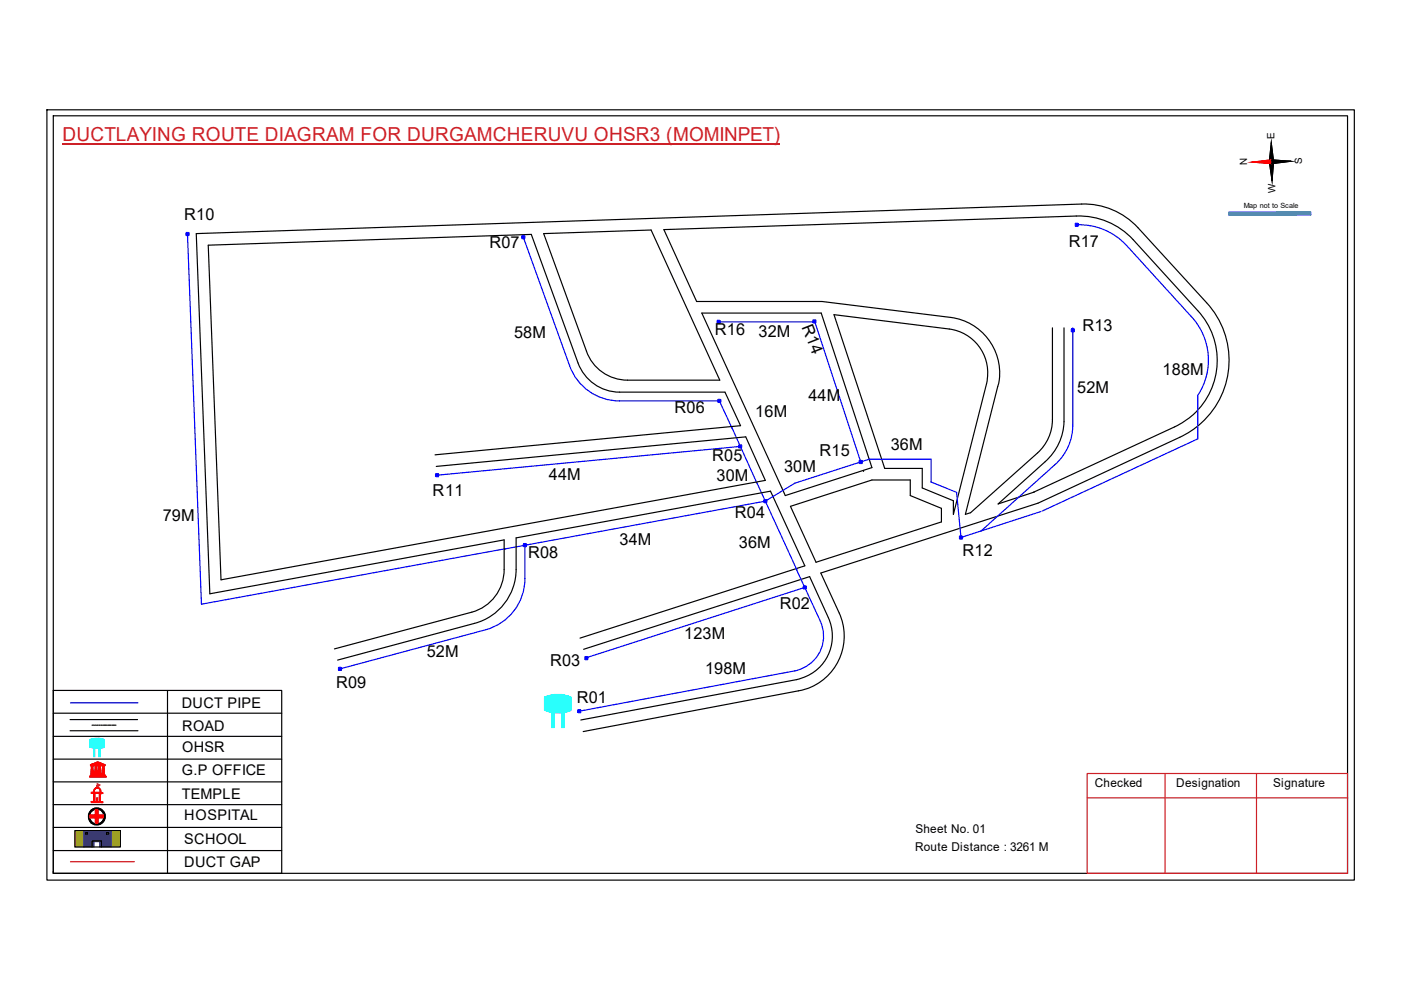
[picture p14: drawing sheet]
<svg xmlns="http://www.w3.org/2000/svg" width="297mm" height="210mm" viewBox="0 0 297 210" stroke-linecap="round" stroke-linejoin="round" font-family="sans-serif">
<defs><g id="words">
<text font-size="4.1" fill="#cd2027" x="13.2" y="29.9">DUCTLAYING ROUTE DIAGRAM FOR DURGAMCHERUVU OHSR3 (MOMINPET)</text>
<g font-size="3.5">
<text x="39.1" y="46.7">R10</text>
<text x="103.8" y="52.7">R07</text>
<text x="226.6" y="52.4">R17</text>
<text x="109" y="71.7">58M</text>
<text x="151.6" y="71.1">R16</text>
<text x="160.8" y="71.5">32M</text>
<text x="170" y="69.3" transform="rotate(69 170 69.3)">R14</text>
<text x="229.5" y="70.1">R13</text>
<text x="228.4" y="83.2">52M</text>
<text x="246.5" y="79.5">188M</text>
<text x="143" y="87.6">R06</text>
<text x="160.1" y="88.4">16M</text>
<text x="171.4" y="85">44M</text>
<text x="188.8" y="95.5">36M</text>
<text x="116.4" y="101.7">44M</text>
<text x="151" y="97.8">R05</text>
<text x="151.9" y="101.9">30M</text>
<text x="166.2" y="100.2">30M</text>
<text x="173.8" y="96.8">R15</text>
<text x="91.7" y="105.2">R11</text>
<text x="34.5" y="110.5">79M</text>
<text x="155.8" y="109.9">R04</text>
<text x="112" y="118.4">R08</text>
<text x="131.4" y="115.7">34M</text>
<text x="156.7" y="116.2">36M</text>
<text x="204.1" y="117.9">R12</text>
<text x="165.3" y="129">R02</text>
<text x="145.1" y="135.6">123M</text>
<text x="90.5" y="139.4">52M</text>
<text x="116.6" y="141.2">R03</text>
<text x="149.5" y="143">198M</text>
<text x="71.2" y="146">R09</text>
<text x="122.3" y="149">R01</text>
</g>
<g font-size="3.1">
<text x="38.6" y="150">DUCT PIPE</text>
<text x="38.6" y="154.9">ROAD</text>
<text x="38.6" y="159.5">OHSR</text>
<text x="38.6" y="164.3">G.P OFFICE</text>
<text x="38.6" y="169.3">TEMPLE</text>
<text x="39.1" y="173.9">HOSPITAL</text>
<text x="39.1" y="179">SCHOOL</text>
<text x="39.1" y="183.8">DUCT GAP</text>
</g>
<g font-size="2.6">
<text x="232.1" y="167">Checked</text>
<text x="249.4" y="167">Designation</text>
<text x="270" y="167">Signature</text>
<text x="194.1" y="176.6">Sheet No. 01</text>
<text x="194" y="180.3">Route Distance : 3261 M</text>
</g>
<g font-size="2.1">
<text x="270.2" y="29.5" transform="rotate(-91 270.2 29.5)">E</text>
<text x="264.5" y="35.1" transform="rotate(-91 264.5 35.1)">N</text>
<text x="276.1" y="34.8" transform="rotate(-91 276.1 34.8)">S</text>
<text x="270.5" y="40.9" transform="rotate(-91 270.5 40.9)">W</text>
</g>
<text font-size="1.5" x="263.7" y="44.2">Map not to Scale</text>
</g></defs>
<path d="M11.3 151.2h48.4M11.3 156.1h48.4M14.9 152.6h14.3M14.9 154.9h14.3M35.5 146.4v38.8M11.3 175.4h48.4M11.3 161h48.4M11.3 165.8h48.4M11.3 170.6h48.4M11.3 180.3h48.4" fill="none" stroke="#000" stroke-width=".25"/>
<path d="M21 158.6h.3v1.8h-.3z" fill-rule="evenodd" fill="#0ffffc"/>
<path d="M21 158.6h.3v1.8h-.3z" fill="none" stroke="#0ffffc" stroke-width=".21"/>
<path d="M19.9 158.6h.2v1.8h-.2z" fill-rule="evenodd" fill="#0ffffc"/>
<path d="M19 156.9l1.6-.4 1.5 .3v1.6l-1.5 .3-1.6-.4zM19.9 158.6h.2v1.8h-.2z" fill="none" stroke="#0ffffc" stroke-width=".21"/>
<path d="M19 156.8a4.2 4.2 0 0 1 3.1 0v1.7a4.5 4.5 0 0 1-3.1-.1z" fill-rule="evenodd" fill="#0ffffc"/>
<path d="M19 156.8a4.2 4.2 0 0 1 3.1 0v1.7a4.5 4.5 0 0 1-3.1-.1z" fill="none" stroke="#0ffffc" stroke-width=".21"/>
<path d="M19 164.6h3.5v.2h-3.5zM19.2 164.3h3.1v.2h-3.1zM19.2 162.1l1.5-.6 1.6 .7zM19.3 162.4l.6-.1-.2 .1 .1 1.7h-.5l.1-1.7zM19.3 164.2h2.8v.1h-2.8zM19.5 162.1l1.2-.5 1.3 .5zM20.1 162.3h.5v1.8h-.5zM20.7 161.7l.2 .1-.2 .3zM20.9 162.3h.5v1.8h-.5zM21.6 162.3l.6 .1h-.1v1.7h-.4l.1-1.7z" fill="none" stroke="#f00" stroke-width=".21"/>
<path d="M21.6 162.3h.5v1.8h-.5z" fill-rule="evenodd" fill="#f00"/>
<path d="M21.6 162.3h.5v1.8h-.5z" fill="none" stroke="#f00" stroke-width=".21"/>
<path d="M20.9 162.3h.5v1.8h-.5z" fill-rule="evenodd" fill="#f00"/>
<path d="M20.9 162.3h.5v1.8h-.5z" fill="none" stroke="#f00" stroke-width=".21"/>
<path d="M20.1 162.3h.5v1.8h-.5z" fill-rule="evenodd" fill="#f00"/>
<path d="M20.1 162.3h.5v1.8h-.5z" fill="none" stroke="#f00" stroke-width=".21"/>
<path d="M19.3 162.3h.5v1.8h-.5z" fill-rule="evenodd" fill="#f00"/>
<path d="M19.3 162.3h.5v1.8h-.5z" fill="none" stroke="#f00" stroke-width=".21"/>
<path d="M20.6 161.7h.4v.4h-.4z" fill-rule="evenodd" fill="#f00"/>
<path d="M19 164.6h3.6v.2h-3.6zM19 164.7h3.6M19.2 164.3h3.1v.2h-3.1zM19.2 164.4h3.1M19.3 164.2h2.8v.1h-2.8zM19.3 164.3h2.8M20.6 161.7h.4v.4h-.4z" fill="none" stroke="#f00" stroke-width=".21"/>
<path d="M19.2 162.1l1-.4a.94 .94 0 0 1 1.1 0l1 .4v.2h-3.1zM19.9 162.1h.7l-.1-.3zM21 161.8l-.1 .3h.7z" fill-rule="evenodd" fill="#f00"/>
<path d="M19.2 162.1l1-.4a.94 .94 0 0 1 1.1 0l1 .4v.2h-3.1zM19.9 162.1l.6-.3 .1 .3zM20.1 168.1h1l-.1 1.9-.9-.1zM20.1 167.2a.73 .73 0 0 1 .9-.2 .73 .73 0 0 1 .4 .9v.2h.4v.1h-.5v1.7l.5 .1v.2l-2.5-.1v-.2h.6v-1.8h-.5v-.1h.5v-.4zM20.1 167.3a.55 .55 0 0 1 1 0l.2 .8-1.4-.1zM20.5 169.2l.1 .6zM20.6 166.5l.1 .5zM21 161.8l.6 .3h-.7z" fill="none" stroke="#f00" stroke-width=".21"/>
<path d="M20.6 166.2l.6 .3-.5 .3z" fill="none" stroke="#e66000" stroke-width=".21"/>
<path d="M20 167.2a.8 .8 0 0 1 1.4 .3v.5l.4 .1v.1l-.5 .1v1.5l.1 .2h.4v.2h-2.5v-.3h.6v-1.7h-.6v-.2h.5zM20.1 167.4l-.2 .6h1.3l-.1-.6-.2-.3h-.5zM20.1 168.3v1.6h.9v-1.7zM20.4 169.2h.3l-.1 .7h-.2z" fill-rule="evenodd" fill="#f00"/>
<path d="M20 167.2a.8 .8 0 0 1 1.4 .3v.5l.4 .1v.1l-.5 .1v1.5l.1 .2h.4v.2h-2.5v-.3h.6v-1.7h-.6v-.2h.5zM20.1 167.4l.3-.3h.5l.2 .3 .1 .6h-1.3zM20.1 168.3l.9-.1v1.7h-.9zM20.4 169.2h.3l-.1 .7h-.2z" fill="none" stroke="#f00" stroke-width=".21"/>
<path d="M20.6 166.5v.5z" fill="#f00"/>
<path d="M20.6 166.5v.5z" fill="none" stroke="#f00" stroke-width=".21"/>
<path d="M20.6 166.5v.5z" fill="#f00"/>
<path d="M20.6 166.5v.5z" fill="none" stroke="#f00" stroke-width=".21"/>
<path d="M20.6 166.5v.5z" fill="#f00"/>
<path d="M20.6 166.5v.5zM20.6 166.5v.5" fill="none" stroke="#f00" stroke-width=".21"/>
<path d="M20.7 166.8l-.1 .2z" fill="#f00"/>
<path d="M20.7 166.8l-.1 .2z" fill="none" stroke="#f00" stroke-width=".21"/>
<path d="M20.7 166.8v.2z" fill="#f00"/>
<path d="M20.7 166.8v.2z" fill="none" stroke="#f00" stroke-width=".21"/>
<path d="M20.6 167h.1z" fill="#f00"/>
<path d="M20.6 167h.1z" fill="none" stroke="#f00" stroke-width=".21"/>
<path d="M20.6 167h.1z" fill="#f00"/>
<path d="M20.6 167h.1z" fill="none" stroke="#f00" stroke-width=".21"/>
<path d="M20.6 166.2l.6 .3-.6 .3z" fill-rule="evenodd" fill="#e66000"/>
<path d="M20.6 166.2l.6 .3-.6 .3z" fill="none" stroke="#e66000" stroke-width=".21"/>
<path d="M11.3 146.4h48.4v38.8h-48.4zM19.5 153.8h.4M20 153.8h.3M20.4 153.8h.4M21 153.8h.2M21.4 153.8h.3M21.9 153.8h.3M22.3 153.8h.3M22.8 153.8h.4M23.2 153.8h.4M23.7 153.8h.4M24.2 153.8h.4" fill="none" stroke="#000" stroke-width=".25"/>
<path d="M14.9 149h14.3" fill="none" stroke="#00f" stroke-width=".25"/>
<g fill="none" stroke="#000" stroke-width=".21">
<circle cx="20.5" cy="173.1" r="1.8"/>
<circle cx="20.5" cy="173.1" r="1.54"/>
<circle cx="20.5" cy="173.1" r="1.78"/>
<circle cx="20.5" cy="173.1" r="1.59"/>
</g>
<path d="M18.7 173.1a1.8 1.8 0 0 1 3.6 0 1.8 1.8 0 0 1-3.6 0zM19 173.1a1.54 1.54 0 0 0 3 0 1.54 1.54 0 0 0-3 0z" fill-rule="evenodd" fill="#000"/>
<path d="M19.1 172.8h1.2v-1.1h.5v1.1h1.1v.6h-1.1v1.1h-.5v-1.1h-1.2z" fill="none" stroke="#f00" stroke-width=".25"/>
<path d="M19.1 172.8h1.1v-1.1h.6v1.1h1.1v.6h-1.1v1.1h-.6v-1.1h-1.1z" fill-rule="evenodd" fill="#f00"/>
<path d="M19.1 172.8h1.1v-1.1h.6v1.1h1.1v.6h-1.1v1.1h-.6v-1.1h-1.1z" fill="none" stroke="#f00" stroke-width=".21"/>
<path d="M14.9 182.7h13.6" fill="none" stroke="#f00" stroke-width=".25"/>
<path d="M15.9 176.1h1.9v3.5h-1.9zM23.6 176.1h1.9v3.5h-1.9z" fill-rule="evenodd" fill="#c8c92d"/>
<path d="M15.9 176.1h1.9v3.5h-1.9zM23.6 176.1h1.9v3.5h-1.9z" fill="none" stroke="#c8c92d" stroke-width=".21"/>
<path d="M17.7 176.1h5.9v3.5h-2.5v-1.1h-1.2v1.1h-2.2zM18.2 176.5v.4h.3v-.4zM22.6 176.5v.4h.4v-.4z" fill-rule="evenodd" fill="#293189"/>
<path d="M17.7 176.1h5.9v3.5h-2.5v-1.1h-1.2v1.1h-2.2zM18.2 176.5h.3v.4h-.3zM22.6 176.5h.4v.4h-.4z" fill="none" stroke="#293189" stroke-width=".21"/>
<path d="M9.9 23.3h277.2v163.3h-277.2zM11.3 24.6h274.4v160.6h-274.4zM273.7 34.2l-8.2 .2M15.9 176.1h9.6v3.5h-9.6zM18.2 176.5h.4v.4h-.4zM19.5 179.6v-1.3h2v1.3M22.6 176.5h.5v.4h-.5zM11.3 184.8v.4" fill="none" stroke="#000" stroke-width=".25"/>
<path d="M13.2 30.4h152.2M230.5 164h55.2v21.2h-55.2zM230.5 169.2h55.2M247 164v21.2M266.4 164v21.2" fill="none" stroke="#cd2027" stroke-width=".25"/>
<path d="M269.1 34.3h.9l-.3 4.1zM269.5 30.2l.5 4.1h-.9z" fill="#000"/>
<path d="M269.1 34.3h.9l-.3 4.1zM269.5 30.2l.5 4.1h-.9z" fill="none" stroke="#000" stroke-width=".21"/>
<path d="M265.5 34.4l4.1-.5v.8z" fill="#f00"/>
<path d="M265.5 34.4l4.1-.5v.8z" fill="none" stroke="#f00" stroke-width=".21"/>
<path d="M269.6 33.9l4.1 .3-4.1 .5zM269.1 34.3h.9l-.3 4.1zM269.5 30.2l.5 4.1h-.9z" fill="#000"/>
<path d="M269.1 34.3h.9l-.3 4.1zM269.5 30.2l.5 4.1h-.9zM269.6 33.9l4.1 .3-4.1 .5z" fill="none" stroke="#000" stroke-width=".21"/>
<path d="M273.7 34.2l-8.2 .2" fill="none" stroke="#000" stroke-width=".25"/>
<path d="M265.5 34.4l4.1-.5v.8z" fill="#f00"/>
<path d="M265.5 34.4l4.1-.5v.8z" fill="none" stroke="#f00" stroke-width=".21"/>
<path d="M269.6 33.9l4.1 .3-4.1 .5z" fill="#000"/>
<path d="M269.6 33.9l4.1 .3-4.1 .5z" fill="none" stroke="#000" stroke-width=".21"/>
<path d="M269.6 34.3l-4.1 .1" fill="none" stroke="#f00" stroke-width=".25"/>
<path d="M273.7 34.2l-4.1 .1" fill="none" stroke="#000" stroke-width=".25"/>
<path d="M260.6 45h17.2v.6h-17.2z" fill-rule="evenodd" fill="#0093dd"/>
<path d="M260.6 45h17.2v.6h-17.2z" fill="none" stroke="#0093dd" stroke-width=".21"/>
<path d="M260.6 45h17.3v.6h-17.3z" fill="none" stroke="#0093dd" stroke-width=".25"/>
<path d="M115.3 49.5l22.7-.7 14.6 31.8h-19.5a9.2 9.2 0 0 1-8.8-6.2zM148.8 66.4h25.3l10.8 32.7-18.4 6zM176.8 66.7l24.5 3.1a9.4 9.4 0 0 1 7.9 11.6l-7.1 27.7v-2.9l-6.6-2.7v-4.2h-7.9zM223.1 69.5v19.5a9.5 9.5 0 0 1-3.1 7l-14.2 12.7-1.1 .4 6.8-27.1a11.8 11.8 0 0 0-9.9-14.7l-27.3-3.4h-26.6l-6.9-15.2 87.4-2.9a15.6 15.6 0 0 1 12 5l13.8 15.1a15.5 15.5 0 0 1-5 24.6l-29.9 13.9M225.6 69.5v19.9a11.8 11.8 0 0 1-4 8.5l-10 8.9 7.7-2.5M92.2 96.4l64.8-6.1-3.3-7.2h-22.3a9.4 9.4 0 0 1-8.8-6.1l-10-27.3-68.4 2.3 2.7 70.9 115.4-21-4.2-9.3-65.6 6.3M183.1 99.7h.1M109.4 114l54-9.9 7.2 15.9-47.6 15.3M167.6 107.4l17.3-5.6h8.1v3.3l6.6 2.7v2.9l-26.6 8.5zM70.9 137.6l29.1-7.8a9.3 9.3 0 0 0 6.9-9.1v-6.2l-62.4 11.4-2.9-76.4 187.7-6.2a15.6 15.6 0 0 1 12 5l14.5 15.9a18 18 0 0 1-5.7 28.5l-30 14-46.1 14.8 3.9 8.5a11.8 11.8 0 0 1-8.6 16.5l-45.6 8.6M109.4 120.7a11.9 11.9 0 0 1-8.8 11.5l-29 7.8M123.7 137.7l48-15.4 3.9 8.7a9.4 9.4 0 0 1-6.7 13.1l-45.8 8.6" fill="none" stroke="#000" stroke-width=".25"/>
<path d="M39.7 49.6l3 78.5 64.5-11.8M111 50.3l9.8 27.3a11.2 11.2 0 0 0 10.6 7.4h21.1l2.8 6M228.3 47.7a13.6 13.6 0 0 1 10.6 4.4l13.7 15a13.5 13.5 0 0 1 1.4 16.7v9.2l-33.1 15.4M152.4 68.2h20.4l9.7 29.8M227.5 69.5v20.7a11.2 11.2 0 0 1-3.8 8.3l-15.7 14.1M155.1 90.4l5.5 12.2M156.9 94.7l-64.2 6.1M111.3 115.6v7.1a11.2 11.2 0 0 1-8.3 10.8l-30.9 8.3M160.4 102.2l8.5 18.6M220.7 108.5l-17 5.5-.9-9.6-5.4-2.2v-4.8h-13.1l-15.8 5-6.2 3.9-55.4 10.1M168.8 120.6l5.1 11.1a7.5 7.5 0 0 1-5.4 10.5l-45.7 8.6M170.6 124.5l-46.3 14.9" fill="none" stroke="#00f" stroke-width=".25"/>
<path d="M39.5 49.3l.6 .1-.1 .6-.6-.1z" fill-rule="evenodd" fill="#00f"/>
<path d="M39.5 49.3l.6 .1-.1 .6-.6-.1z" fill="none" stroke="#00f" stroke-width=".21"/>
<path d="M71.8 141.5l.6 .1-.1 .6-.5-.1z" fill-rule="evenodd" fill="#00f"/>
<path d="M71.8 141.5l.6 .1-.1 .6-.5-.1z" fill="none" stroke="#00f" stroke-width=".21"/>
<path d="M111 115.2l.6 .1-.1 .6-.5-.1z" fill-rule="evenodd" fill="#00f"/>
<path d="M111 115.2l.6 .1-.1 .6-.5-.1z" fill="none" stroke="#00f" stroke-width=".21"/>
<path d="M124 139.3h.7l-.1 .6h-.5z" fill-rule="evenodd" fill="#00f"/>
<path d="M124 139.3h.7l-.1 .6h-.5z" fill="none" stroke="#00f" stroke-width=".21"/>
<path d="M122.6 150.5h.5v.6l-.6-.1z" fill-rule="evenodd" fill="#00f"/>
<path d="M122.6 150.5h.5v.6l-.6-.1z" fill="none" stroke="#00f" stroke-width=".21"/>
<path d="M170.4 124.2l.6 .1-.1 .6-.6-.1z" fill-rule="evenodd" fill="#00f"/>
<path d="M170.4 124.2l.6 .1-.1 .6-.6-.1z" fill="none" stroke="#00f" stroke-width=".21"/>
<path d="M162 105.9l.6 .1-.1 .6-.6-.1z" fill-rule="evenodd" fill="#00f"/>
<path d="M162 105.9l.6 .1-.1 .6-.6-.1z" fill="none" stroke="#00f" stroke-width=".21"/>
<path d="M92.4 100.4l.6 .1-.1 .6-.6-.1z" fill-rule="evenodd" fill="#00f"/>
<path d="M92.4 100.4l.6 .1-.1 .6-.6-.1z" fill="none" stroke="#00f" stroke-width=".21"/>
<path d="M156.7 94.3l.6 .1-.1 .6-.6-.1z" fill-rule="evenodd" fill="#00f"/>
<path d="M156.7 94.3l.6 .1-.1 .6-.6-.1z" fill="none" stroke="#00f" stroke-width=".21"/>
<path d="M152.3 84.7l.6 .1-.1 .5h-.6z" fill-rule="evenodd" fill="#00f"/>
<path d="M152.3 84.7l.6 .1-.1 .5h-.6z" fill="none" stroke="#00f" stroke-width=".21"/>
<path d="M110.7 50h.6l-.1 .6-.6-.1z" fill-rule="evenodd" fill="#00f"/>
<path d="M110.7 50h.6l-.1 .6-.6-.1z" fill="none" stroke="#00f" stroke-width=".21"/>
<path d="M152.1 67.9l.6 .1-.1 .6-.6-.1z" fill-rule="evenodd" fill="#00f"/>
<path d="M152.1 67.9l.6 .1-.1 .6-.6-.1z" fill="none" stroke="#00f" stroke-width=".21"/>
<path d="M182.2 97.6l.6 .1-.1 .6-.5-.1z" fill-rule="evenodd" fill="#00f"/>
<path d="M182.2 97.6l.6 .1-.1 .6-.5-.1z" fill="none" stroke="#00f" stroke-width=".21"/>
<path d="M203.5 113.6l.6 .1-.1 .6-.6-.1z" fill-rule="evenodd" fill="#00f"/>
<path d="M203.5 113.6l.6 .1-.1 .6-.6-.1z" fill="none" stroke="#00f" stroke-width=".21"/>
<path d="M227.2 69.7l.6 .1-.1 .6-.6-.1z" fill-rule="evenodd" fill="#00f"/>
<path d="M227.2 69.7l.6 .1-.1 .6-.6-.1z" fill="none" stroke="#00f" stroke-width=".21"/>
<path d="M228 47.4h.6v.6l-.6-.1z" fill-rule="evenodd" fill="#00f"/>
<path d="M228 47.4h.6v.6l-.6-.1z" fill="none" stroke="#00f" stroke-width=".21"/>
<path d="M109.4 114v6.7" fill="none" stroke="#000" stroke-width=".25"/>
<path d="M172.4 67.8l.6 .1-.1 .6-.6-.1z" fill-rule="evenodd" fill="#00f"/>
<path d="M172.4 67.8l.6 .1-.1 .6-.6-.1z" fill="none" stroke="#00f" stroke-width=".21"/>
<path d="M119.1 151h.5v3.3h-.5z" fill="#0ffffc"/>
<path d="M119.1 151h.5v3.3h-.5z" fill="none" stroke="#0ffffc" stroke-width=".21"/>
<path d="M117 150.9h.5v3.4h-.5z" fill-rule="evenodd" fill="#0ffffc"/>
<path d="M115.4 147.8a7.1 7.1 0 0 1 5.6 0v2.8a7.5 7.5 0 0 1-5.6-.1zM117 150.9h.5v3.4h-.5z" fill="none" stroke="#0ffffc" stroke-width=".21"/>
<path d="M115.4 147.7a7.4 7.4 0 0 1 5.6 0v2.9a7 7 0 0 1-5.5 0z" fill-rule="evenodd" fill="#0ffffc"/>
<path d="M115.4 147.7a7.4 7.4 0 0 1 5.6 0v2.9a7 7 0 0 1-5.5 0z" fill="none" stroke="#0ffffc" stroke-width=".21"/>
<use href="#words"/>
</svg>
